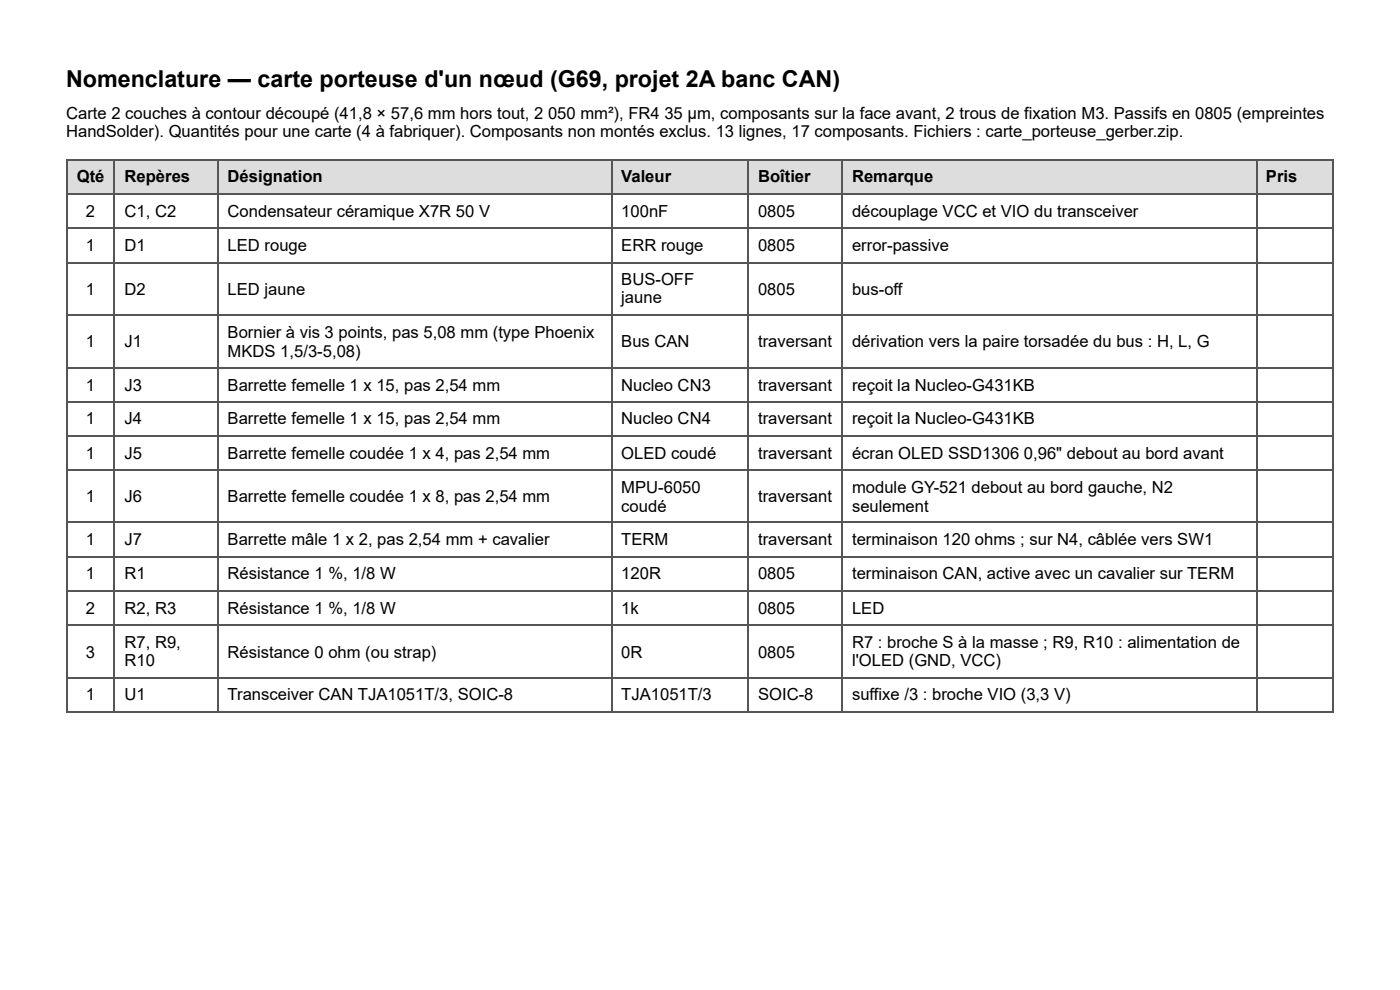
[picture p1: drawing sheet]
<svg xmlns="http://www.w3.org/2000/svg" width="297mm" height="210mm" viewBox="0 0 297 210" stroke-linecap="round" stroke-linejoin="round" font-family="sans-serif">
<defs><g id="words">
<text font-size="4.9" x="14" y="18.5">Nomenclature — carte porteuse d'un nœud (G69, projet 2A banc CAN)</text>
<g font-size="3.5">
<text x="14" y="25.1">Carte 2 couches à contour découpé (41,8 × 57,6 mm hors tout, 2</text>
<text x="14" y="29.1">HandSolder). Quantités pour une carte (4 à fabriquer). Composants non montés exclus. 13 lignes, 17 composants. Fichiers : carte_porteuse_gerber.zip.</text>
<text x="116.3" y="25.1">050 mm²), FR4</text>
<text x="141" y="25.1">35 µm, composants sur la face avant, 2 trous de fixation M3. Passifs en 0805 (empreintes</text>
<text x="16.3" y="38.6">Qté</text>
<text x="26.4" y="38.6">Repères</text>
<text x="48.3" y="38.6">Désignation</text>
<text x="131.8" y="38.6">Valeur</text>
<text x="160.8" y="38.6">Boîtier</text>
<text x="180.8" y="38.6">Remarque</text>
<text x="268.6" y="38.6">Pris</text>
<text x="18.2" y="46">2</text>
<text x="26.4" y="46">C1, C2</text>
<text x="48.3" y="46">Condensateur céramique X7R 50 V</text>
<text x="131.8" y="46">100nF</text>
<text x="160.8" y="46">0805</text>
<text x="180.8" y="46">découplage VCC et VIO du transceiver</text>
<text x="18.2" y="53.2">1</text>
<text x="26.4" y="53.2">D1</text>
<text x="48.3" y="53.2">LED rouge</text>
<text x="131.8" y="53.2">ERR rouge</text>
<text x="160.8" y="53.2">0805</text>
<text x="180.8" y="53.2">error-passive</text>
<text x="18.2" y="62.4">1</text>
<text x="26.4" y="62.4">D2</text>
<text x="48.3" y="62.4">LED jaune</text>
<text x="131.8" y="60.3">BUS-OFF</text>
<text x="131.8" y="64.3">jaune</text>
<text x="160.8" y="62.4">0805</text>
<text x="180.8" y="62.4">bus-off</text>
<text x="48.3" y="71.7">Bornier à vis 3 points, pas 5,08 mm (type Phoenix</text>
<text x="18.2" y="73.6">1</text>
<text x="26.4" y="73.6">J1</text>
<text x="48.3" y="75.7">MKDS 1,5/3-5,08)</text>
<text x="131.8" y="73.6">Bus CAN</text>
<text x="160.8" y="73.6">traversant</text>
<text x="180.8" y="73.6">dérivation vers la paire torsadée du bus : H, L, G</text>
<text x="18.2" y="82.8">1</text>
<text x="26.4" y="82.8">J3</text>
<text x="48.3" y="82.8">Barrette femelle 1 x 15, pas 2,54 mm</text>
<text x="131.8" y="82.8">Nucleo CN3</text>
<text x="160.8" y="82.8">traversant</text>
<text x="180.8" y="82.8">reçoit la Nucleo-G431KB</text>
<text x="18.2" y="90">1</text>
<text x="26.4" y="90">J4</text>
<text x="48.3" y="90">Barrette femelle 1 x 15, pas 2,54 mm</text>
<text x="131.8" y="90">Nucleo CN4</text>
<text x="160.8" y="90">traversant</text>
<text x="180.8" y="90">reçoit la Nucleo-G431KB</text>
<text x="18.2" y="97.4">1</text>
<text x="26.4" y="97.4">J5</text>
<text x="48.3" y="97.4">Barrette femelle coudée 1 x 4, pas 2,54 mm</text>
<text x="131.8" y="97.4">OLED coudé</text>
<text x="160.8" y="97.4">traversant</text>
<text x="180.8" y="97.4">écran OLED SSD1306</text>
<text x="217.2" y="97.4">0,96&quot; debout au bord avant</text>
<text x="18.2" y="106.4">1</text>
<text x="26.4" y="106.4">J6</text>
<text x="48.3" y="106.4">Barrette femelle coudée 1 x 8, pas 2,54 mm</text>
<text x="131.8" y="104.5">MPU-6050</text>
<text x="160.8" y="106.4">traversant</text>
<text x="180.8" y="104.5">module GY-521 debout au bord gauche, N2</text>
<text x="131.8" y="108.5">coudé</text>
<text x="180.8" y="108.5">seulement</text>
<text x="18.2" y="115.6">1</text>
<text x="26.4" y="115.6">J7</text>
<text x="48.3" y="115.6">Barrette mâle 1 x 2, pas 2,54 mm + cavalier</text>
<text x="131.8" y="115.6">TERM</text>
<text x="160.8" y="115.6">traversant</text>
<text x="180.8" y="115.6">terminaison 120 ohms ; sur N4, câblée vers SW1</text>
<text x="18.2" y="122.8">1</text>
<text x="26.4" y="122.8">R1</text>
<text x="48.3" y="122.8">Résistance 1 %, 1/8 W</text>
<text x="131.8" y="122.8">120R</text>
<text x="160.8" y="122.8">0805</text>
<text x="180.8" y="122.8">terminaison CAN, active avec un cavalier sur TERM</text>
<text x="18.2" y="130.2">2</text>
<text x="26.4" y="130.2">R2, R3</text>
<text x="48.3" y="130.2">Résistance 1 %, 1/8 W</text>
<text x="131.8" y="130.2">1k</text>
<text x="160.8" y="130.2">0805</text>
<text x="180.8" y="130.2">LED</text>
<text x="26.4" y="137.3">R7, R9,</text>
<text x="180.8" y="137.3">R7 : broche S à la masse ; R9, R10 : alimentation de</text>
<text x="18.2" y="139.4">3</text>
<text x="26.4" y="141.3">R10</text>
<text x="48.3" y="139.4">Résistance 0 ohm (ou strap)</text>
<text x="131.8" y="139.4">0R</text>
<text x="160.8" y="139.4">0805</text>
<text x="180.8" y="141.3">l'OLED (GND, VCC)</text>
<text x="18.2" y="148.4">1</text>
<text x="26.4" y="148.4">U1</text>
<text x="48.3" y="148.4">Transceiver CAN TJA1051T/3, SOIC-8</text>
<text x="131.8" y="148.4">TJA1051T/3</text>
<text x="160.8" y="148.4">SOIC-8</text>
<text x="180.8" y="148.4">suffixe /3 : broche VIO (3,3 V)</text>
</g>
</g></defs>
<g fill="#ddd">
<path d="M14.3 33.9h10v7.1h-10z"/>
<path d="M24.3 33.9h21.7v7.1h-21.7z"/>
<path d="M46 33.9h83.6v7.1h-83.6z"/>
<path d="M129.6 33.9h29.1v7.1h-29.1z"/>
<path d="M158.7 33.9h19.9v7.1h-19.9z"/>
<path d="M178.6 33.9h87.8v7.1h-87.8z"/>
<path d="M266.4 33.9h16.4v7.1h-16.4z"/>
</g>
<g fill="none" stroke="#555" stroke-width=".26">
<path d="M14 34h268.8M14.2 33.9v117.2M24.2 33.9v117.2M46.2 33.9v117.2M129.8 33.9v117.2M158.6 33.9v117.2M178.7 33.9v117.2M266.6 33.9v117.2M282.7 33.9v117.2M14 41.1h268.8M14 48.3h268.8M14 55.7h268.8"/>
<path d="M14 66.8h268.8M14 77.9h268.8M14 85.3h268.8M14 92.5h268.8M14 99.6h268.8M14 110.7h268.8M14 118.1h268.8M14 125.3h268.8M14 132.4h268.8M14 143.8h268.8M14 150.9h268.8"/>
</g>
<use href="#words"/>
</svg>
